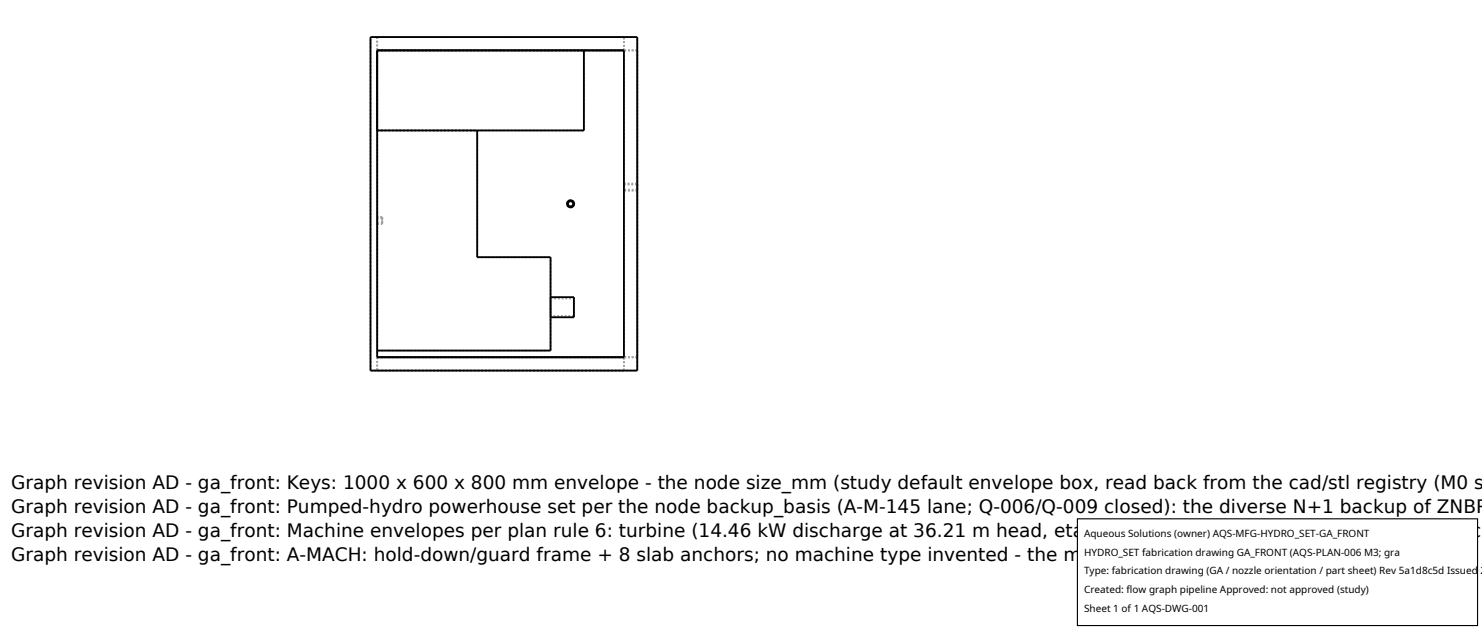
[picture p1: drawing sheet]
<svg xmlns="http://www.w3.org/2000/svg" width="212mm" height="90mm" viewBox="0 0 212 90" stroke-linecap="round" stroke-linejoin="round" font-family="sans-serif">
<defs><g id="words">
<g font-size="2.6">
<text x="1.6" y="69.8">Graph revision AD - ga_front: Keys: 1000 x 600 x 800 mm envelope - the node size_mm (study default envelope box, read back from the cad/stl registry (M0 s</text>
<text x="1.6" y="73.3">Graph revision AD - ga_front: Pumped-hydro powerhouse set per the node backup_basis (A-M-145 lane; Q-006/Q-009 closed): the diverse N+1 backup of ZNBR</text>
<text x="1.6" y="76.7">Graph revision AD - ga_front: Machine envelopes per plan rule 6: turbine (14.46 kW discharge at 36.21 m head, eta 0.8), generator, pump-motor (49.6 kW rec</text>
<text x="1.6" y="80.2">Graph revision AD - ga_front: A-MACH: hold-down/guard frame + 8 slab anchors; no machine type invented - the maker prints govern</text>
</g>
<g font-size="1.4">
<text x="154.8" y="76.6">Aqueous Solutions (owner) AQS-MFG-HYDRO_SET-GA_FRONT</text>
<text x="154.8" y="79.3">HYDRO_SET fabrication drawing GA_FRONT (AQS-PLAN-006 M3; gra</text>
<text x="154.8" y="82">Type: fabrication drawing (GA / nozzle orientation / part sheet) Rev 5a1d8c5d Issued 2</text>
<text x="154.8" y="84.7">Created: flow graph pipeline Approved: not approved (study)</text>
<text x="154.8" y="87.4">Sheet 1 of 1 AQS-DWG-001</text>
</g>
</g></defs>
<g fill="none" stroke="#a0a0a0" stroke-width=".26" stroke-dasharray=".3 .3" stroke-linecap="butt">
<path d="M52.9 5.3h38.1M53.9 7.2h35.2M53.9 5.3v1.9M53.9 18.6v31.5M53.9 18.6v-11.4M53.9 5.3h35.2M53.9 7.2h29.5M53.9 18.6h14.3M68.2 18.6v18.1M68.2 18.6h15.2M83.4 18.6v-11.4M89.1 5.3h-35.2"/>
<path d="M89.1 7.2v-1.9M91 7.2v43.8M91 7.2h-1.9M53.9 31v1M53.9 32v-1M53.9 31.1v.8M53.9 31.9v-.8M53.9 32h.7M53.9 31.9h.7M54.6 31v1M54.6 32v-1M54.6 31h-.7"/>
<path d="M54.6 31.1v.8M54.6 31.9v-.8M54.6 31.1h-.7M68.2 36.7h10.4M81.5 28.6l-.4 .1-.1 .4 .1 .3 .4 .2 .3-.1 .2-.4-.2-.4-.3-.1M81.5 28.7l-.3 .1-.1 .3 .1 .3 .3 .1 .2-.1 .2-.3-.1-.3-.3-.1M89.1 26.2h1.9M89.1 26.2v1M89.1 27.2v-1M89.1 26.3h1.9M89.1 26.3v.8M89.1 27.1v-.8"/>
<path d="M91 26.2v1M91 27.2v-1M91 26.3v.8M91 27.1v-.8M91 27.2h-1.9M91 27.1h-1.9M52.9 52.9h38.1M52.9 52.9v-47.6M53.9 52.9h35.2M53.9 51v-43.8M53.9 51h35.2M53.9 51v1.9"/>
<path d="M53.9 50.1v-31.5M53.9 50.1h24.7M78.6 50.1v-13.4M78.6 42.4v2.9M78.6 45.3v-2.9M78.6 42.6v2.5M78.6 45.1v-2.5M78.6 42.6h3.4M82 45.3v-2.9M82 42.6v2.5M82 45.1v-2.5M82 45.1h-3.4"/>
<path d="M89.1 52.9h-35.2M89.1 51v-43.8M89.1 52.9v-1.9M91 52.9v-47.6M91 51v-43.8M91 51h-1.9"/>
</g>
<g fill="none" stroke="#000" stroke-width=".26">
<path d="M52.9 5.3h38.1v47.6h-38.1zM53.9 7.2h35.2v43.8h-35.2zM68.2 18.6v18.1h10.4v13.4h-24.7M83.4 7.2v11.4h-29.5M78.6 42.4h3.4v2.9h-3.4"/>
<circle cx="81.5" cy="29.1" r=".51"/>
<circle cx="81.5" cy="29.1" r=".38"/>
</g>
<path d="M153.9 74.1h57.1v15.2h-57.1z" fill="#fff" stroke="#000" stroke-width=".16"/>
<use href="#words"/>
</svg>
